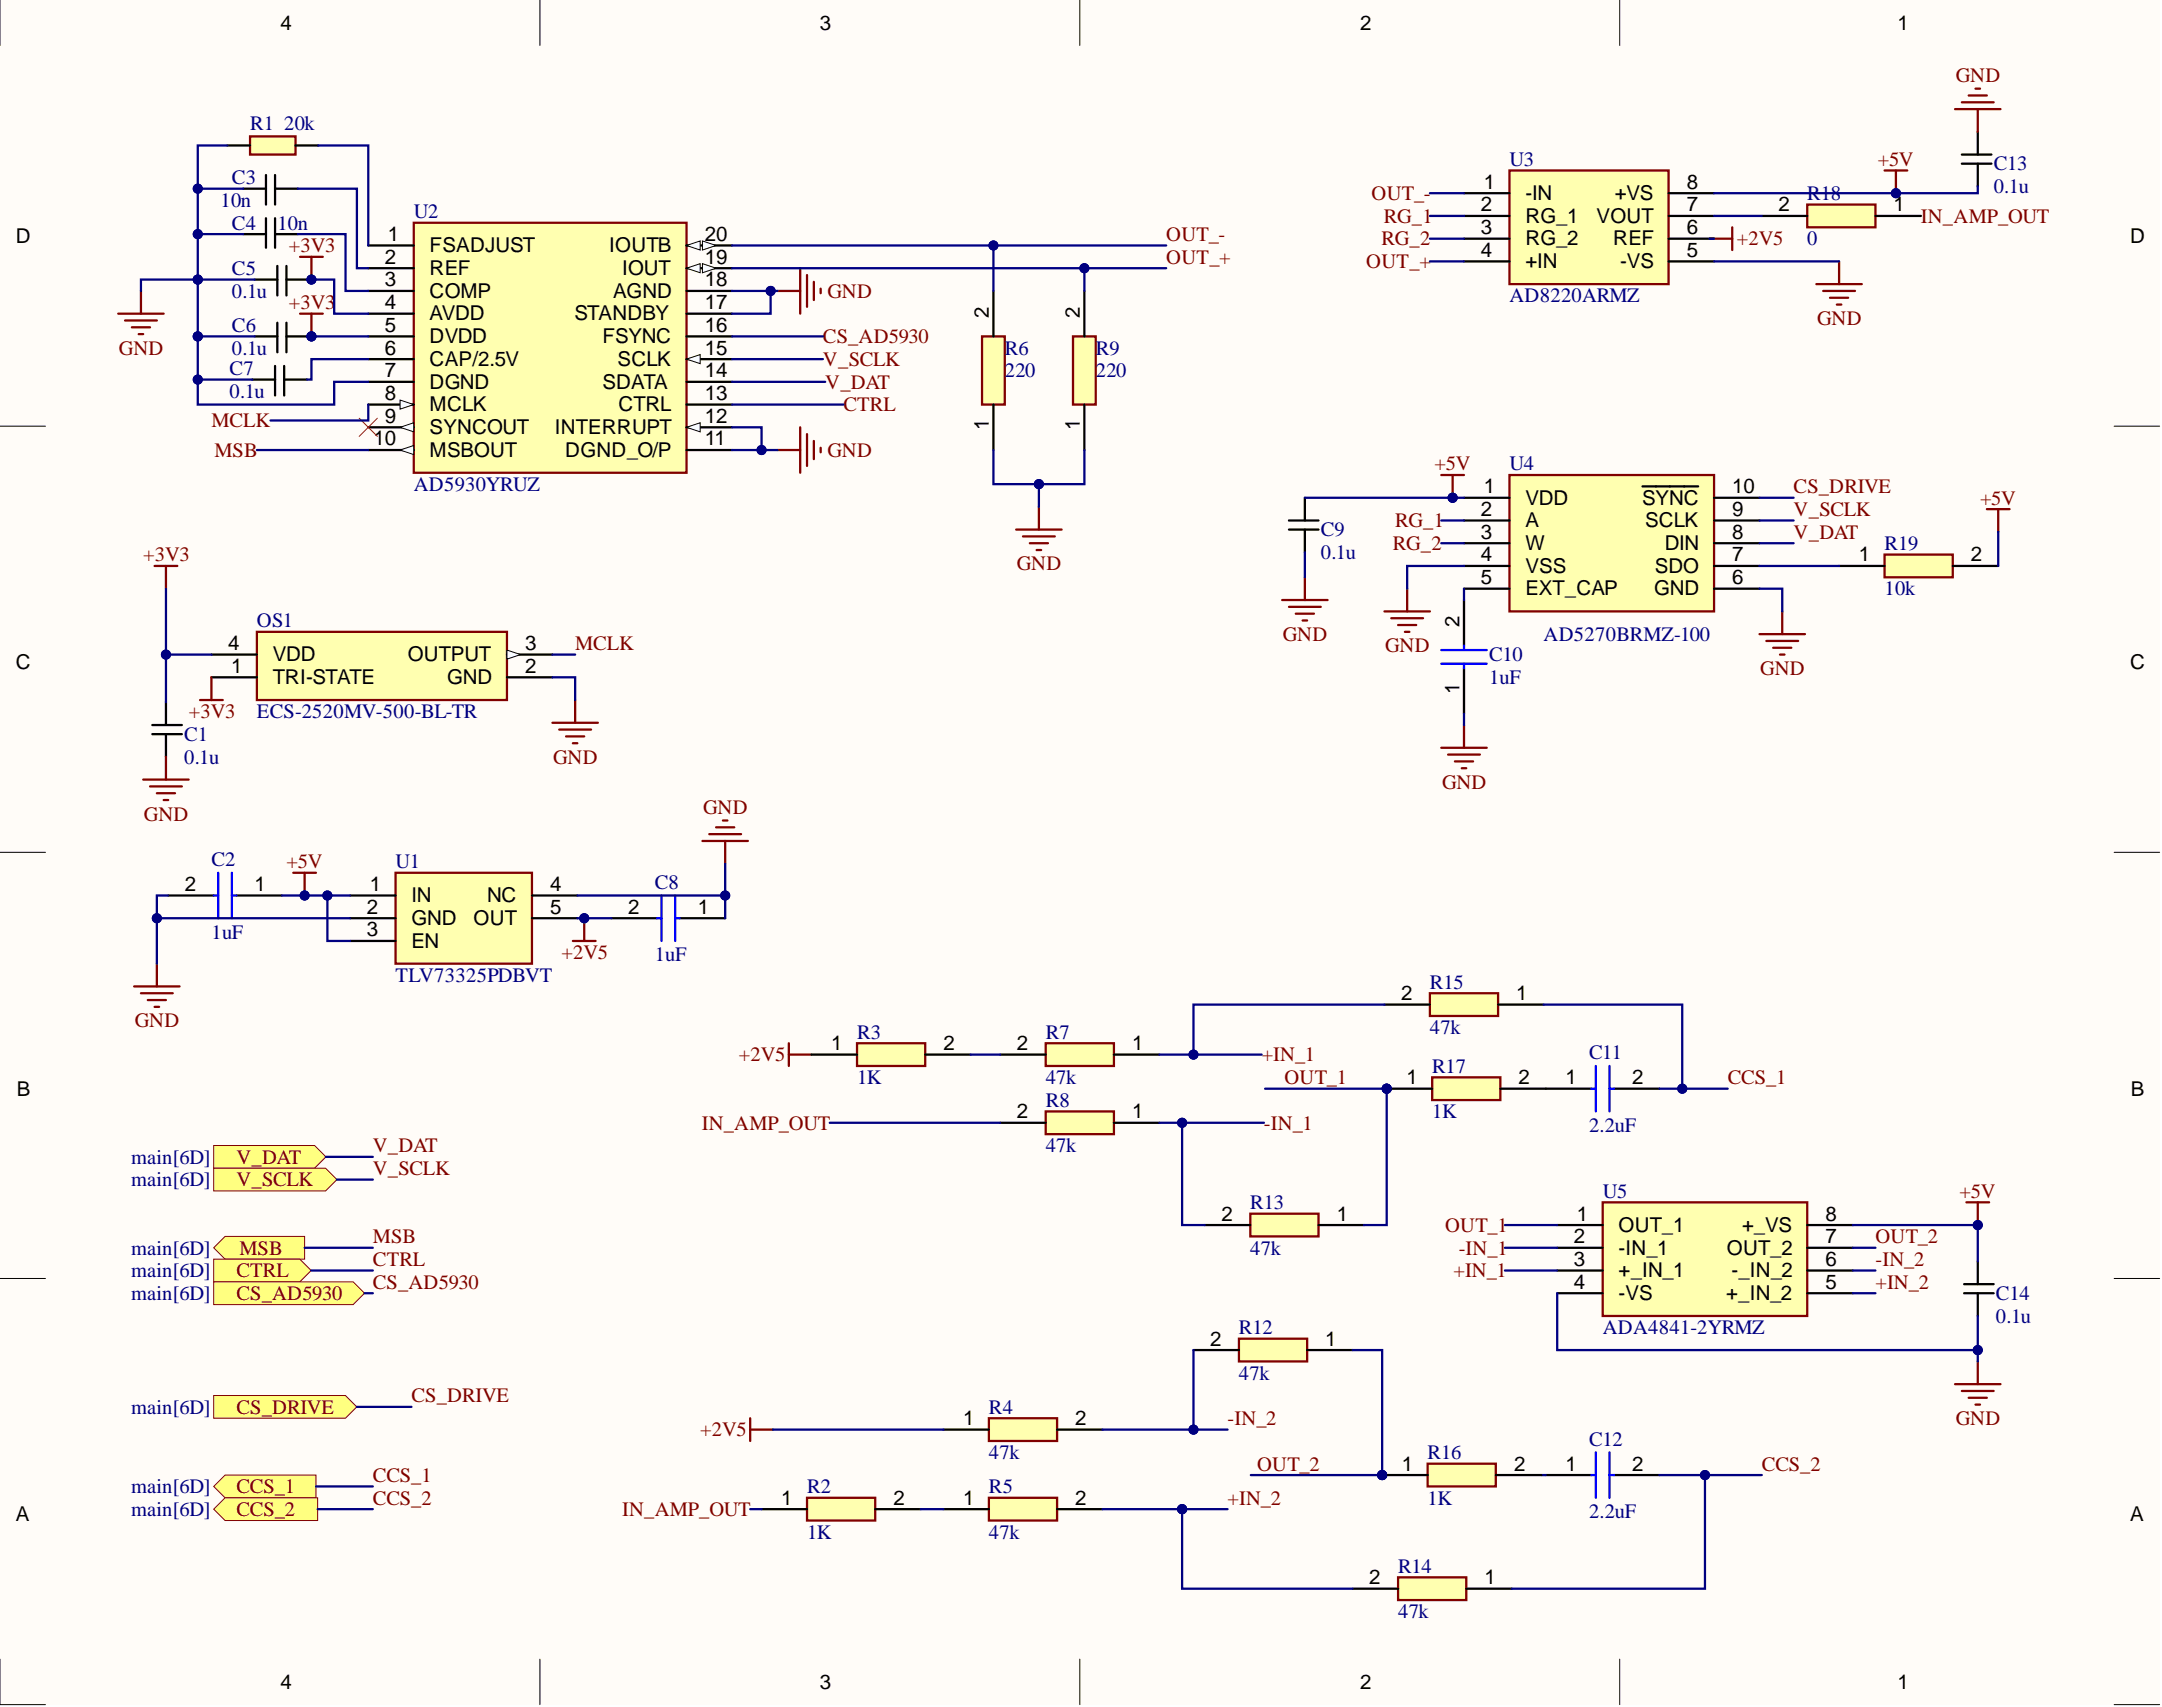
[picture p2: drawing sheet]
<svg xmlns="http://www.w3.org/2000/svg" width="241mm" height="190mm" viewBox="0 0 241 190" stroke-linecap="round" stroke-linejoin="round" font-family="sans-serif">
<defs><g id="words">
<g font-size="2.3">
<text x="31.3" y="3.3">4</text>
<text x="91.5" y="3.3">3</text>
<text x="151.8" y="3.3">2</text>
<text x="211.8" y="3.3">1</text>
<text x="165.3" y="23.6">2</text>
<text x="165.6" y="21.1">1</text>
<text x="170.2" y="22.3">-IN</text>
<text x="180.2" y="22.3">+VS</text>
<text x="188.3" y="21.1">8</text>
<text x="188.3" y="23.6">7</text>
<text x="198.5" y="23.6">2</text>
<text x="211.3" y="23.6">1</text>
<text x="1.8" y="27.1">D</text>
<text x="43" y="29.4">2</text>
<text x="43.3" y="26.9">1</text>
<text x="48" y="28.2">FSADJUST</text>
<text x="68" y="28.2">IOUTB</text>
<text x="78.7" y="26.9">20</text>
<text x="78.7" y="29.4">19</text>
<text x="165.3" y="26.1">3</text>
<text x="165.3" y="28.7">4</text>
<text x="170.2" y="24.9">RG_1</text>
<text x="170.2" y="27.4">RG_2</text>
<text x="170.2" y="29.9">+IN</text>
<text x="178.2" y="24.9">VOUT</text>
<text x="180.1" y="27.4">REF</text>
<text x="180.8" y="29.9">-VS</text>
<text x="188.3" y="26.1">6</text>
<text x="188.3" y="28.7">5</text>
<text x="237.7" y="27.1">D</text>
<text x="43" y="32">3</text>
<text x="43" y="34.5">4</text>
<text x="48" y="30.7">REF</text>
<text x="48" y="33.2">COMP</text>
<text x="48" y="35.8">AVDD</text>
<text x="64.1" y="35.8">STANDBY</text>
<text x="68.4" y="33.2">AGND</text>
<text x="69.4" y="30.7">IOUT</text>
<text x="78.7" y="32">18</text>
<text x="78.7" y="34.5">17</text>
<text x="110.4" y="35.5" transform="rotate(-90 110.4 35.5)">2</text>
<text x="120.5" y="35.5" transform="rotate(-90 120.5 35.5)">2</text>
<text x="43" y="37">5</text>
<text x="43" y="39.6">6</text>
<text x="48" y="38.3">DVDD</text>
<text x="48" y="40.8">CAP/2.5V</text>
<text x="67.2" y="38.3">FSYNC</text>
<text x="68.9" y="40.8">SCLK</text>
<text x="78.7" y="37">16</text>
<text x="78.7" y="39.6">15</text>
<text x="43" y="42.1">7</text>
<text x="43" y="44.6">8</text>
<text x="43" y="47.2">9</text>
<text x="48" y="43.4">DGND</text>
<text x="48" y="45.9">MCLK</text>
<text x="67.2" y="43.4">SDATA</text>
<text x="69" y="45.9">CTRL</text>
<text x="78.7" y="42.1">14</text>
<text x="78.7" y="44.6">13</text>
<text x="78.7" y="47.2">12</text>
<text x="41.7" y="49.7">10</text>
<text x="48" y="48.4">SYNCOUT</text>
<text x="48" y="51">MSBOUT</text>
<text x="61.9" y="48.4">INTERRUPT</text>
<text x="63.1" y="51">DGND_O/P</text>
<text x="78.7" y="49.7">11</text>
<text x="110.4" y="48" transform="rotate(-90 110.4 48)">1</text>
<text x="120.5" y="48" transform="rotate(-90 120.5 48)">1</text>
<text x="165.3" y="57.6">2</text>
<text x="165.6" y="55">1</text>
<text x="170.2" y="56.3">VDD</text>
<text x="170.2" y="58.8">A</text>
<text x="183.3" y="56.3">SYNC</text>
<text x="183.6" y="58.8">SCLK</text>
<text x="193.3" y="55">10</text>
<text x="193.3" y="57.6">9</text>
<text x="165.3" y="60.1">3</text>
<text x="165.3" y="62.7">4</text>
<text x="165.3" y="65.2">5</text>
<text x="170.2" y="61.4">W</text>
<text x="170.2" y="63.9">VSS</text>
<text x="184.7" y="63.9">SDO</text>
<text x="185.8" y="61.4">DIN</text>
<text x="193.3" y="60.1">8</text>
<text x="193.3" y="62.7">7</text>
<text x="193.3" y="65.2">6</text>
<text x="207.5" y="62.7">1</text>
<text x="220" y="62.7">2</text>
<text x="162.9" y="70" transform="rotate(-90 162.9 70)">2</text>
<text x="170.2" y="66.5">EXT_CAP</text>
<text x="184.6" y="66.5">GND</text>
<text x="1.8" y="74.7">C</text>
<text x="25.5" y="72.5">4</text>
<text x="25.8" y="75.1">1</text>
<text x="30.4" y="76.3">TRI-STATE</text>
<text x="30.4" y="73.8">VDD</text>
<text x="45.5" y="73.8">OUTPUT</text>
<text x="49.9" y="76.3">GND</text>
<text x="58.6" y="75.1">2</text>
<text x="58.6" y="72.5">3</text>
<text x="162.9" y="77.4" transform="rotate(-90 162.9 77.4)">1</text>
<text x="237.7" y="74.7">C</text>
<text x="20.6" y="99.4">2</text>
<text x="28.4" y="99.4">1</text>
<text x="40.9" y="102">2</text>
<text x="41.3" y="99.4">1</text>
<text x="45.9" y="100.7">IN</text>
<text x="54.4" y="100.7">NC</text>
<text x="61.4" y="99.4">4</text>
<text x="61.4" y="102">5</text>
<text x="70.1" y="102">2</text>
<text x="77.9" y="102">1</text>
<text x="40.9" y="104.5">3</text>
<text x="45.9" y="103.2">GND</text>
<text x="45.9" y="105.8">EN</text>
<text x="52.9" y="103.2">OUT</text>
<text x="156.4" y="111.6">2</text>
<text x="169.2" y="111.6">1</text>
<text x="92.8" y="117.2">1</text>
<text x="105.3" y="117.2">2</text>
<text x="113.5" y="117.2">2</text>
<text x="126.4" y="117.2">1</text>
<text x="1.9" y="122.3">B</text>
<text x="113.5" y="124.8">2</text>
<text x="126.4" y="124.8">1</text>
<text x="157" y="121">1</text>
<text x="169.5" y="121">2</text>
<text x="174.7" y="121">1</text>
<text x="182.2" y="121">2</text>
<text x="237.8" y="122.3">B</text>
<text x="136.3" y="136.2">2</text>
<text x="149.2" y="136.2">1</text>
<text x="176" y="136.2">1</text>
<text x="180.6" y="137.5">OUT_1</text>
<text x="194.4" y="137.5">+_VS</text>
<text x="203.7" y="136.2">8</text>
<text x="175.7" y="138.7">2</text>
<text x="175.7" y="141.3">3</text>
<text x="175.7" y="143.8">4</text>
<text x="180.6" y="140">-IN_1</text>
<text x="180.6" y="142.5">+_IN_1</text>
<text x="192.7" y="140">OUT_2</text>
<text x="193.3" y="142.5">-_IN_2</text>
<text x="203.7" y="138.7">7</text>
<text x="203.7" y="141.3">6</text>
<text x="203.7" y="143.8">5</text>
<text x="180.6" y="145.1">-VS</text>
<text x="192.7" y="145.1">+_IN_2</text>
<text x="135.1" y="150.2">2</text>
<text x="147.9" y="150.2">1</text>
<text x="107.5" y="159">1</text>
<text x="120" y="159">2</text>
<text x="87.2" y="167.9">1</text>
<text x="99.7" y="167.9">2</text>
<text x="107.5" y="167.9">1</text>
<text x="120" y="167.9">2</text>
<text x="156.5" y="164.1">1</text>
<text x="169" y="164.1">2</text>
<text x="174.7" y="164.1">1</text>
<text x="182.2" y="164.1">2</text>
<text x="1.8" y="169.8">A</text>
<text x="237.7" y="169.8">A</text>
<text x="152.8" y="176.8">2</text>
<text x="165.7" y="176.8">1</text>
<text x="31.3" y="188.5">4</text>
<text x="91.5" y="188.5">3</text>
<text x="151.8" y="188.5">2</text>
<text x="211.8" y="188.5">1</text>
</g>
<g font-size="2.3" fill="#800000">
<text x="218.3" y="9.1">GND</text>
<text x="153.1" y="22.3">OUT_-</text>
<text x="209.6" y="18.5">+5V</text>
<text x="32.2" y="28.2">+3V3</text>
<text x="130.2" y="26.9">OUT_-</text>
<text x="130.2" y="29.4">OUT_+</text>
<text x="152.5" y="29.9">OUT_+</text>
<text x="154.2" y="27.4">RG_2</text>
<text x="154.4" y="24.9">RG_1</text>
<text x="193.8" y="27.4">+2V5</text>
<text x="214.4" y="24.9">IN_AMP_OUT</text>
<text x="32.2" y="34.5">+3V3</text>
<text x="92.4" y="33.2">GND</text>
<text x="13.3" y="39.6">GND</text>
<text x="91.8" y="38.3">CS_AD5930</text>
<text x="91.8" y="40.8">V_SCLK</text>
<text x="202.8" y="36.3">GND</text>
<text x="23.6" y="47.7">MCLK</text>
<text x="92.1" y="43.4">V_DAT</text>
<text x="94.1" y="45.9">CTRL</text>
<text x="23.9" y="51">MSB</text>
<text x="92.4" y="51">GND</text>
<text x="160.1" y="52.5">+5V</text>
<text x="155.7" y="58.8">RG_1</text>
<text x="200.2" y="57.6">V_SCLK</text>
<text x="200.2" y="55">CS_DRIVE</text>
<text x="221" y="56.3">+5V</text>
<text x="16" y="62.7">+3V3</text>
<text x="113.5" y="63.7">GND</text>
<text x="155.4" y="61.4">RG_2</text>
<text x="200.2" y="60.1">V_DAT</text>
<text x="143.2" y="71.5">GND</text>
<text x="64.2" y="72.5">MCLK</text>
<text x="154.6" y="72.8">GND</text>
<text x="196.5" y="75.3">GND</text>
<text x="21.1" y="80.2">+3V3</text>
<text x="61.7" y="85.2">GND</text>
<text x="160.9" y="88">GND</text>
<text x="16.1" y="91.6">GND</text>
<text x="78.5" y="90.8">GND</text>
<text x="32" y="96.9">+5V</text>
<text x="62.7" y="107">+2V5</text>
<text x="15.1" y="114.6">GND</text>
<text x="82.5" y="118.5">+2V5</text>
<text x="140.8" y="118.5">+IN_1</text>
<text x="143.4" y="121">OUT_1</text>
<text x="192.8" y="121">CCS_1</text>
<text x="26.4" y="129.9">V_DAT</text>
<text x="41.6" y="128.6">V_DAT</text>
<text x="41.6" y="131.1">V_SCLK</text>
<text x="78.3" y="126.1">IN_AMP_OUT</text>
<text x="141.1" y="126.1">-IN_1</text>
<text x="26.4" y="132.4">V_SCLK</text>
<text x="161.3" y="137.5">OUT_1</text>
<text x="218.7" y="133.7">+5V</text>
<text x="26.4" y="142.5">CTRL</text>
<text x="26.7" y="140">MSB</text>
<text x="41.6" y="138.7">MSB</text>
<text x="41.6" y="141.3">CTRL</text>
<text x="41.6" y="143.8">CS_AD5930</text>
<text x="162.2" y="142.5">+IN_1</text>
<text x="162.8" y="140">-IN_1</text>
<text x="209.3" y="138.7">OUT_2</text>
<text x="209.3" y="141.3">-IN_2</text>
<text x="209.3" y="143.8">+IN_2</text>
<text x="26.4" y="145.1">CS_AD5930</text>
<text x="26.4" y="157.8">CS_DRIVE</text>
<text x="45.9" y="156.5">CS_DRIVE</text>
<text x="78.1" y="160.3">+2V5</text>
<text x="137" y="159">-IN_2</text>
<text x="218.3" y="159">GND</text>
<text x="26.4" y="166.6">CCS_1</text>
<text x="41.6" y="165.4">CCS_1</text>
<text x="41.6" y="167.9">CCS_2</text>
<text x="137" y="167.9">+IN_2</text>
<text x="140.3" y="164.1">OUT_2</text>
<text x="196.6" y="164.1">CCS_2</text>
<text x="26.4" y="169.2">CCS_2</text>
<text x="69.4" y="169.2">IN_AMP_OUT</text>
</g>
<g font-size="2.3" fill="#000080">
<text x="27.9" y="14.5">R1</text>
<text x="31.7" y="14.5">20k</text>
<text x="24.6" y="23.1">10n</text>
<text x="25.9" y="20.5">C3</text>
<text x="168.5" y="18.5">U3</text>
<text x="201.7" y="22.3">R18</text>
<text x="222.5" y="19">C13</text>
<text x="222.5" y="21.6">0.1u</text>
<text x="25.9" y="25.6">C4</text>
<text x="31" y="25.6">10n</text>
<text x="46.2" y="24.4">U2</text>
<text x="201.7" y="27.4">0</text>
<text x="25.9" y="30.7">C5</text>
<text x="25.9" y="33.2">0.1u</text>
<text x="168.5" y="33.7">AD8220ARMZ</text>
<text x="25.6" y="41.9">C7</text>
<text x="25.9" y="37">C6</text>
<text x="25.9" y="39.6">0.1u</text>
<text x="112.1" y="39.6">R6</text>
<text x="122.3" y="39.6">R9</text>
<text x="25.6" y="44.4">0.1u</text>
<text x="112.1" y="42.1">220</text>
<text x="122.3" y="42.1">220</text>
<text x="168.5" y="52.5">U4</text>
<text x="46.2" y="54.8">AD5930YRUZ</text>
<text x="147.4" y="59.9">C9</text>
<text x="147.4" y="62.4">0.1u</text>
<text x="210.3" y="61.4">R19</text>
<text x="28.7" y="70">OS1</text>
<text x="172.3" y="71.5">AD5270BRMZ-100</text>
<text x="210.3" y="66.5">10k</text>
<text x="166.2" y="73.8">C10</text>
<text x="166.2" y="76.3">1uF</text>
<text x="20.6" y="82.7">C1</text>
<text x="28.7" y="80.2">ECS-2520MV-500-BL-TR</text>
<text x="20.6" y="85.2">0.1u</text>
<text x="23.6" y="96.6">C2</text>
<text x="44.1" y="96.9">U1</text>
<text x="73.1" y="99.2">C8</text>
<text x="23.6" y="104.8">1uF</text>
<text x="73.1" y="107.3">1uF</text>
<text x="44.1" y="109.6">TLV73325PDBVT</text>
<text x="159.6" y="110.3">R15</text>
<text x="95.7" y="115.9">R3</text>
<text x="116.7" y="115.9">R7</text>
<text x="159.6" y="115.4">47k</text>
<text x="159.8" y="119.7">R17</text>
<text x="177.4" y="118.2">C11</text>
<text x="95.7" y="121">1K</text>
<text x="116.7" y="121">47k</text>
<text x="116.7" y="123.5">R8</text>
<text x="159.8" y="124.8">1K</text>
<text x="14.6" y="129.9">main[6D]</text>
<text x="116.7" y="128.6">47k</text>
<text x="177.4" y="126.3">2.2uF</text>
<text x="14.6" y="132.4">main[6D]</text>
<text x="139.5" y="134.9">R13</text>
<text x="178.9" y="133.7">U5</text>
<text x="14.6" y="140">main[6D]</text>
<text x="14.6" y="142.5">main[6D]</text>
<text x="139.5" y="140">47k</text>
<text x="14.6" y="145.1">main[6D]</text>
<text x="138.3" y="148.9">R12</text>
<text x="178.9" y="148.9">ADA4841-2YRMZ</text>
<text x="222.8" y="145.1">C14</text>
<text x="222.8" y="147.6">0.1u</text>
<text x="138.3" y="154">47k</text>
<text x="14.6" y="157.8">main[6D]</text>
<text x="110.4" y="157.8">R4</text>
<text x="177.4" y="161.3">C12</text>
<text x="14.6" y="166.6">main[6D]</text>
<text x="90.1" y="166.6">R2</text>
<text x="110.4" y="162.8">47k</text>
<text x="110.4" y="166.6">R5</text>
<text x="159.3" y="162.8">R16</text>
<text x="159.3" y="167.9">1K</text>
<text x="14.6" y="169.2">main[6D]</text>
<text x="90.1" y="171.7">1K</text>
<text x="110.4" y="171.7">47k</text>
<text x="177.4" y="169.4">2.2uF</text>
<text x="156" y="175.5">R14</text>
<text x="156" y="180.6">47k</text>
</g>
</g></defs>
<g fill="#fffcf8">
<path d="M0 0h241v190.2h-241z" fill-rule="evenodd"/>
<path d="M5.1 5.1h230.9v180.1h-230.9z" fill-rule="evenodd"/>
</g>
<g fill="none" stroke="#000" stroke-width=".11">
<path d="M0 0v5.1M60.3 0v5.1M120.5 0v5.1M180.8 0v5.1M0 47.6h5.1M236 47.6h5M0 95.1h5.1M236 95.1h5M0 142.7h5.1M236 142.7h5M0 185.2v5h5.1M60.3 185.2v5"/>
<path d="M120.5 185.2v5M180.8 185.2v5M236 190.2h5"/>
</g>
<path d="M28.7 70.5h27.9v7.6h-27.9z" fill-rule="evenodd" fill="#ffffb0"/>
<path d="M28.7 70.5h27.9v7.6h-27.9z" fill="none" stroke="#800000" stroke-width=".25"/>
<path d="M23.6 75.6h5.1M56.6 75.6h5.1M56.6 73.1h5.1" fill="none" stroke="#000" stroke-width=".25"/>
<path d="M56.6 72.5l1.5 .6-1.5 .5z" fill="#f8fcff"/>
<path d="M56.6 72.5l1.5 .6-1.5 .5z" fill="none" stroke="#000" stroke-width=".11"/>
<path d="M23.6 73.1h5.1" fill="none" stroke="#000" stroke-width=".25"/>
<path d="M46.2 24.9h30.4v27.9h-30.4z" fill-rule="evenodd" fill="#ffffb0"/>
<path d="M46.2 24.9h30.4v27.9h-30.4z" fill="none" stroke="#800000" stroke-width=".25"/>
<path d="M41.1 27.4h5.1M41.1 29.9h5.1M41.1 32.5h5.1M41.1 35h5.1M41.1 37.5h5.1M41.1 40.1h5.1M41.1 42.6h5.1M41.1 45.2h5.1" fill="none" stroke="#000" stroke-width=".25"/>
<path d="M44.7 44.6l1.5 .6-1.5 .5z" fill="#f8fcff"/>
<path d="M44.7 44.6l1.5 .6-1.5 .5z" fill="none" stroke="#000" stroke-width=".11"/>
<path d="M41.1 47.7h5.1" fill="none" stroke="#000" stroke-width=".25"/>
<path d="M44.7 47.7l1.5-.5v1z" fill="#f8fcff"/>
<path d="M44.7 47.7l1.5-.5v1z" fill="none" stroke="#000" stroke-width=".11"/>
<path d="M41.1 50.2h5.1" fill="none" stroke="#000" stroke-width=".25"/>
<path d="M44.7 50.2l1.5-.5v1z" fill="#f8fcff"/>
<path d="M44.7 50.2l1.5-.5v1z" fill="none" stroke="#000" stroke-width=".11"/>
<path d="M76.6 27.4h5.1" fill="none" stroke="#000" stroke-width=".25"/>
<path d="M76.6 27.4l1.5-.5v1z" fill="#f8fcff"/>
<path d="M76.6 27.4l1.5-.5v1z" fill="none" stroke="#000" stroke-width=".11"/>
<path d="M78.4 26.9l1.5 .5-1.5 .5z" fill="#f8fcff"/>
<path d="M78.4 26.9l1.5 .5-1.5 .5z" fill="none" stroke="#000" stroke-width=".11"/>
<path d="M76.6 29.9h5.1" fill="none" stroke="#000" stroke-width=".25"/>
<path d="M76.6 29.9l1.5-.5v1z" fill="#f8fcff"/>
<path d="M76.6 29.9l1.5-.5v1z" fill="none" stroke="#000" stroke-width=".11"/>
<path d="M78.4 29.4l1.5 .5-1.5 .5z" fill="#f8fcff"/>
<path d="M78.4 29.4l1.5 .5-1.5 .5z" fill="none" stroke="#000" stroke-width=".11"/>
<path d="M76.6 32.5h5.1M76.6 35h5.1M76.6 37.5h5.1M76.6 40.1h5.1" fill="none" stroke="#000" stroke-width=".25"/>
<path d="M76.6 40.1l1.5-.5v1z" fill="#f8fcff"/>
<path d="M76.6 40.1l1.5-.5v1z" fill="none" stroke="#000" stroke-width=".11"/>
<path d="M76.6 42.6h5.1M76.6 45.2h5.1M76.6 47.7h5.1" fill="none" stroke="#000" stroke-width=".25"/>
<path d="M76.6 47.7l1.5-.5v1z" fill="#f8fcff"/>
<path d="M76.6 47.7l1.5-.5v1z" fill="none" stroke="#000" stroke-width=".11"/>
<path d="M76.6 50.2h5.1" fill="none" stroke="#000" stroke-width=".25"/>
<path d="M168.5 19h17.7v12.7h-17.7z" fill-rule="evenodd" fill="#ffffb0"/>
<path d="M168.5 19h17.7v12.7h-17.7z" fill="none" stroke="#800000" stroke-width=".25"/>
<path d="M163.4 21.6h5.1M163.4 24.1h5.1M163.4 26.6h5.1M163.4 29.2h5.1M186.2 21.6h5.1M186.2 24.1h5.1M186.2 26.6h5.1M186.2 29.2h5.1" fill="none" stroke="#000" stroke-width=".25"/>
<path d="M168.5 53h22.8v15.2h-22.8z" fill-rule="evenodd" fill="#ffffb0"/>
<path d="M168.5 53h22.8v15.2h-22.8z" fill="none" stroke="#800000" stroke-width=".25"/>
<path d="M163.4 55.6h5.1M163.4 58.1h5.1M183.3 54.3h6.2M191.3 55.6h5.1M191.3 58.1h5.1M163.4 60.6h5.1M163.4 63.2h5.1M163.4 65.7h5.1M191.3 60.6h5.1M191.3 63.2h5.1M191.3 65.7h5.1" fill="none" stroke="#000" stroke-width=".25"/>
<path d="M44.1 97.4h15.3v10.1h-15.3z" fill-rule="evenodd" fill="#ffffb0"/>
<path d="M33.5 35h2.5M34.8 35v2.5M44.1 97.4h15.3v10.1h-15.3z" fill="none" stroke="#800000" stroke-width=".25"/>
<path d="M39.1 99.9h5M59.4 99.9h5M39.1 102.5h5M39.1 105h5M59.4 102.5h5" fill="none" stroke="#000" stroke-width=".25"/>
<circle cx="34.8" cy="37.5" r=".51" fill="#000080"/>
<circle cx="34.8" cy="37.5" r=".51" fill="none" stroke="#000080" stroke-width=".11"/>
<path d="M28.4 37.5h2.6M28.4 31.2h2.6M31 29.7v3.3M31 36v3.3M32 37.5h2.5M32 29.7v3.3M32 36v3.3M32 31.2h2.5M28.2 42.4h2.5M30.7 40.8v3.3M31.7 42.4h2.6M31.7 40.8v3.3" fill="none" stroke="#000" stroke-width=".25"/>
<path d="M33.5 28.7h2.5M34.8 28.7v2.5M86.8 50.2h2.5M89.3 47.7v5.1M90.1 48.4v3.6M90.8 49.2v2M91.6 50v.5" fill="none" stroke="#800000" stroke-width=".25"/>
<circle cx="34.8" cy="31.2" r=".51" fill="#000080"/>
<circle cx="34.8" cy="31.2" r=".51" fill="none" stroke="#000080" stroke-width=".11"/>
<path d="M29.7 19.5v3.3M30.7 19.5v3.3M27.1 21.1h2.6M30.7 21.1h2.5" fill="none" stroke="#000" stroke-width=".25"/>
<path d="M27.9 15.2h5.1v2.1h-5.1z" fill-rule="evenodd" fill="#ffffb0"/>
<g fill="none" stroke="#800000" stroke-width=".25">
<path d="M27.9 15.2h5.1v2.1h-5.1zM218.2 12.2h5.1M219 11.4h3.5M219.7 10.7h2.1M220.5 9.9h.5M220.7 12.2v2.5M86.8 32.5h2.5M89.3 29.9v5.1M90.1 30.7v3.5M90.8 31.5v2M91.6 32.2v.5M190.8 26.6h2.5"/>
<path d="M193.3 25.4v2.5M202.7 31.7h5.1M203.5 32.5h3.5M204.2 33.2h2.1M205 34h.5M205.3 29.2v2.5M17.3 63.2h2.5M18.5 63.2v2.5M64.2 78.1v2.6M61.7 80.7h5M62.4 81.4h3.6M63.2 82.2h2"/>
<path d="M63.9 82.9h.5M78.4 93.9h5.1M79.2 93.1h3.5M79.9 92.3h2.1M80.7 91.6h.5M80.9 93.9v2.5M15 110.1h5M15.7 110.8h3.6M16.5 111.6h2M17.3 112.4h.5M17.5 107.5v2.6M88 116.4v2.6"/>
<path d="M88 117.7h2.6M83.7 158.3v2.5M83.7 159.5h2.6"/>
</g>
<path d="M25.4 16.2h2.5M33 16.2h2.5M219 18.3h3.3M219 17.3h3.3M220.7 14.7v2.6M220.7 18.3v2.5M27.1 26.1h2.6M29.7 24.4v3.2M30.7 26.1h2.5M30.7 24.4v3.2" fill="none" stroke="#000" stroke-width=".25"/>
<path d="M40.1 46.7l2 2M42.1 46.7l-2 2" fill="none" stroke="#f00" stroke-width=".11"/>
<path d="M178.9 134.2h22.8v12.7h-22.8z" fill-rule="evenodd" fill="#ffffb0"/>
<g fill="none" stroke="#800000" stroke-width=".25">
<path d="M160.9 53h2.5M162.1 53v2.6M143.1 67h5.1M143.9 67.7h3.5M144.6 68.5h2.1M145.4 69.2h.5M145.6 64.4v2.6M178.9 134.2h22.8v12.7h-22.8zM218.2 154.5h5.1M219 155.2h3.5M219.7 156h2.1M220.5 156.8h.5"/>
<path d="M220.7 151.9v2.6"/>
</g>
<g fill="none" stroke="#000" stroke-width=".25">
<path d="M143.9 59.1h3.3M143.9 58.1h3.3M145.6 55.6v2.5M145.6 59.1v2.5M173.8 136.7h5.1M173.8 139.3h5.1M201.7 136.7h5.1M201.7 139.3h5.1M173.8 141.8h5.1M173.8 144.3h5.1M201.7 141.8h5.1M201.7 144.3h5.1"/>
<path d="M219.2 144.3h3.3M219.2 143.3h3.3M220.7 140.8v2.5M220.7 144.3v2.6"/>
</g>
<circle cx="162.1" cy="55.6" r=".51" fill="#000080"/>
<circle cx="162.1" cy="55.6" r=".51" fill="none" stroke="#000080" stroke-width=".11"/>
<g fill="none" stroke="#800000" stroke-width=".25">
<path d="M13.2 35h5.1M14 35.8h3.5M14.7 36.5h2M15.5 37.3h.5M15.7 32.5v2.5M221.8 56.8h2.5M223 56.8v2.6M154.5 68.2h5.1M155.3 69h3.5M156 69.8h2.1M156.8 70.5h.5M157.1 65.7v2.5"/>
<path d="M196.4 70.8h5.1M197.1 71.5h3.6M197.9 72.3h2M198.7 73.1h.5M198.9 68.2v2.6M160.9 83.5h5M161.6 84.2h3.6M162.4 85h2M163.1 85.7h.5M163.4 80.9v2.6"/>
</g>
<path d="M109.6 37.5h2.5v7.7h-2.5z" fill-rule="evenodd" fill="#ffffb0"/>
<path d="M109.6 37.5h2.5v7.7h-2.5z" fill="none" stroke="#800000" stroke-width=".25"/>
<path d="M110.9 32.5v5M110.9 45.2v5" fill="none" stroke="#000" stroke-width=".25"/>
<path d="M119.8 37.5h2.5v7.7h-2.5z" fill-rule="evenodd" fill="#ffffb0"/>
<path d="M119.8 37.5h2.5v7.7h-2.5z" fill="none" stroke="#800000" stroke-width=".25"/>
<path d="M121 32.5v5M121 45.2v5" fill="none" stroke="#000" stroke-width=".25"/>
<path d="M110.4 158.3h7.6v2.5h-7.6z" fill-rule="evenodd" fill="#ffffb0"/>
<path d="M110.4 158.3h7.6v2.5h-7.6z" fill="none" stroke="#800000" stroke-width=".25"/>
<path d="M105.3 159.5h5.1M118 159.5h5.1" fill="none" stroke="#000" stroke-width=".25"/>
<path d="M110.4 167.2h7.6v2.5h-7.6z" fill-rule="evenodd" fill="#ffffb0"/>
<path d="M110.4 167.2h7.6v2.5h-7.6z" fill="none" stroke="#800000" stroke-width=".25"/>
<path d="M105.3 168.4h5.1M118 168.4h5.1" fill="none" stroke="#000" stroke-width=".25"/>
<path d="M210.3 61.9h7.6v2.5h-7.6z" fill-rule="evenodd" fill="#ffffb0"/>
<path d="M210.3 61.9h7.6v2.5h-7.6z" fill="none" stroke="#800000" stroke-width=".25"/>
<path d="M205.3 63.2h5M217.9 63.2h5.1" fill="none" stroke="#000" stroke-width=".25"/>
<path d="M116.7 116.4h7.6v2.6h-7.6z" fill-rule="evenodd" fill="#ffffb0"/>
<path d="M116.7 116.4h7.6v2.6h-7.6z" fill="none" stroke="#800000" stroke-width=".25"/>
<path d="M111.6 117.7h5.1M124.3 117.7h5.1" fill="none" stroke="#000" stroke-width=".25"/>
<path d="M116.7 124h7.6v2.6h-7.6z" fill-rule="evenodd" fill="#ffffb0"/>
<path d="M116.7 124h7.6v2.6h-7.6z" fill="none" stroke="#800000" stroke-width=".25"/>
<path d="M111.6 125.3h5.1M124.3 125.3h5.1" fill="none" stroke="#000" stroke-width=".25"/>
<path d="M159.6 110.8h7.6v2.6h-7.6z" fill-rule="evenodd" fill="#ffffb0"/>
<path d="M159.6 110.8h7.6v2.6h-7.6z" fill="none" stroke="#800000" stroke-width=".25"/>
<path d="M154.5 112.1h5.1M167.2 112.1h5.1" fill="none" stroke="#000" stroke-width=".25"/>
<path d="M139.5 135.4h7.7v2.6h-7.7z" fill-rule="evenodd" fill="#ffffb0"/>
<path d="M139.5 135.4h7.7v2.6h-7.7z" fill="none" stroke="#800000" stroke-width=".25"/>
<path d="M134.5 136.7h5M147.2 136.7h5" fill="none" stroke="#000" stroke-width=".25"/>
<path d="M138.3 149.4h7.6v2.5h-7.6z" fill-rule="evenodd" fill="#ffffb0"/>
<path d="M138.3 149.4h7.6v2.5h-7.6z" fill="none" stroke="#800000" stroke-width=".25"/>
<path d="M133.2 150.7h5.1M145.9 150.7h5.1" fill="none" stroke="#000" stroke-width=".25"/>
<path d="M156 176h7.6v2.6h-7.6z" fill-rule="evenodd" fill="#ffffb0"/>
<path d="M210.3 19h2.6M211.6 19v2.6M113.4 59.1h5.1M114.2 59.9h3.5M116 56.6v2.5M114.9 60.6h2.1M115.7 61.4h.5M156 176h7.6v2.6h-7.6z" fill="none" stroke="#800000" stroke-width=".25"/>
<path d="M151 177.3h5M163.6 177.3h5.1" fill="none" stroke="#000" stroke-width=".25"/>
<circle cx="211.6" cy="21.6" r=".51" fill="#000080"/>
<circle cx="211.6" cy="21.6" r=".51" fill="none" stroke="#000080" stroke-width=".11"/>
<path d="M32.7 97.4h2.6M34 97.4v2.5" fill="none" stroke="#800000" stroke-width=".25"/>
<circle cx="34" cy="99.9" r=".51" fill="#000080"/>
<circle cx="34" cy="99.9" r=".51" fill="none" stroke="#000080" stroke-width=".11"/>
<path d="M219.5 134.2h2.5M220.7 134.2v2.5" fill="none" stroke="#800000" stroke-width=".25"/>
<circle cx="220.7" cy="136.7" r=".51" fill="#000080"/>
<circle cx="220.7" cy="136.7" r=".51" fill="none" stroke="#000080" stroke-width=".11"/>
<path d="M63.9 105h2.6M65.2 102.5v2.5" fill="none" stroke="#800000" stroke-width=".25"/>
<circle cx="65.2" cy="102.5" r=".51" fill="#000080"/>
<circle cx="65.2" cy="102.5" r=".51" fill="none" stroke="#000080" stroke-width=".11"/>
<path d="M18.5 78.4v2.5M163.4 67v5M163.4 74.6v5M17 80.9h3.3M17 81.9h3.3M18.5 81.9v2.6M68.3 102.5h5M75.9 102.5h5M172.5 121.5h5.1M180.1 121.5h5.1M172.5 164.6h5.1M180.1 164.6h5.1" fill="none" stroke="#000" stroke-width=".25"/>
<path d="M22.3 78.1h2.6M23.6 75.6v2.5M16 87h5.1M16.7 87.8h3.6M17.5 88.5h2M18.3 89.3h.5M18.5 84.5v2.5" fill="none" stroke="#800000" stroke-width=".25"/>
<g fill="none" stroke="#00f" stroke-width=".25">
<path d="M160.9 74.1h5M160.9 72.5h5M163.4 72v.5M163.4 74.1v.5M73.8 99.9v5.1M75.4 99.9v5.1M73.3 102.5h.5M75.4 102.5h.5M178.1 119v5M179.6 119v5M177.6 121.5h.5M179.6 121.5h.5"/>
<path d="M177.6 164.6h.5M178.1 162.1v5.1M179.6 162.1v5.1M179.6 164.6h.5"/>
</g>
<path d="M23.8 139.3l1.3-1.3h8.9v2.5h-8.9z" fill-rule="evenodd" fill="#ffff80"/>
<path d="M23.8 139.3l1.3-1.3h8.9v2.5h-8.9z" fill="none" stroke="#800000" stroke-width=".11"/>
<path d="M23.8 140.5h9.7l1.2 1.3-1.2 1.3h-9.7z" fill-rule="evenodd" fill="#ffff80"/>
<path d="M23.8 140.5h9.7l1.2 1.3-1.2 1.3h-9.7z" fill="none" stroke="#800000" stroke-width=".11"/>
<path d="M23.8 127.8h11.3l1.3 1.3-1.3 1.3h-11.3z" fill-rule="evenodd" fill="#ffff80"/>
<path d="M23.8 127.8h11.3l1.3 1.3-1.3 1.3h-11.3z" fill="none" stroke="#800000" stroke-width=".11"/>
<path d="M23.8 130.4h12.5l1.3 1.2-1.3 1.3h-12.5z" fill-rule="evenodd" fill="#ffff80"/>
<path d="M23.8 130.4h12.5l1.3 1.2-1.3 1.3h-12.5z" fill="none" stroke="#800000" stroke-width=".11"/>
<path d="M23.8 143.1h15.6l1.3 1.2-1.3 1.3h-15.6z" fill-rule="evenodd" fill="#ffff80"/>
<path d="M23.8 143.1h15.6l1.3 1.2-1.3 1.3h-15.6z" fill="none" stroke="#800000" stroke-width=".11"/>
<path d="M23.8 165.9l1.3-1.3h10.2v2.6h-10.2z" fill-rule="evenodd" fill="#ffff80"/>
<path d="M23.8 165.9l1.3-1.3h10.2v2.6h-10.2z" fill="none" stroke="#800000" stroke-width=".11"/>
<path d="M23.8 168.4l1.3-1.2h10.4v2.5h-10.4z" fill-rule="evenodd" fill="#ffff80"/>
<path d="M23.8 168.4l1.3-1.2h10.4v2.5h-10.4z" fill="none" stroke="#800000" stroke-width=".11"/>
<path d="M23.8 155.7h14.8l1.2 1.3-1.2 1.3h-14.8z" fill-rule="evenodd" fill="#ffff80"/>
<path d="M23.8 155.7h14.8l1.2 1.3-1.2 1.3h-14.8z" fill="none" stroke="#800000" stroke-width=".11"/>
<path d="M18.8 99.9h5M26.4 99.9h5.1" fill="none" stroke="#000" stroke-width=".25"/>
<path d="M23.8 99.9h.6M24.4 97.4v5.1M25.9 97.4v5.1M25.9 99.9h.5" fill="none" stroke="#00f" stroke-width=".25"/>
<path d="M201.7 22.8h7.6v2.6h-7.6z" fill-rule="evenodd" fill="#ffffb0"/>
<path d="M201.7 22.8h7.6v2.6h-7.6z" fill="none" stroke="#800000" stroke-width=".25"/>
<path d="M196.6 24.1h5.1M209.3 24.1h5.1" fill="none" stroke="#000" stroke-width=".25"/>
<path d="M95.7 116.4h7.6v2.6h-7.6z" fill-rule="evenodd" fill="#ffffb0"/>
<path d="M95.7 116.4h7.6v2.6h-7.6z" fill="none" stroke="#800000" stroke-width=".25"/>
<path d="M90.6 117.7h5.1M103.3 117.7h5" fill="none" stroke="#000" stroke-width=".25"/>
<path d="M90.1 167.2h7.6v2.5h-7.6z" fill-rule="evenodd" fill="#ffffb0"/>
<path d="M90.1 167.2h7.6v2.5h-7.6z" fill="none" stroke="#800000" stroke-width=".25"/>
<path d="M85 168.4h5.1M97.7 168.4h5.1" fill="none" stroke="#000" stroke-width=".25"/>
<path d="M34.8 37.5h6.3" fill="none" stroke="#000080" stroke-width=".25"/>
<circle cx="34.8" cy="37.5" r=".51" fill="#000080"/>
<circle cx="34.8" cy="37.5" r=".51" fill="none" stroke="#000080" stroke-width=".11"/>
<path d="M34.5 37.5h.3" fill="none" stroke="#000080" stroke-width=".25"/>
<circle cx="34.8" cy="37.5" r=".51" fill="#000080"/>
<circle cx="34.8" cy="37.5" r=".51" fill="none" stroke="#000080" stroke-width=".11"/>
<path d="M22.1 37.5h6.3" fill="none" stroke="#000080" stroke-width=".25"/>
<circle cx="22.1" cy="37.5" r=".51" fill="#000080"/>
<circle cx="22.1" cy="37.5" r=".51" fill="none" stroke="#000080" stroke-width=".11"/>
<path d="M28.7 50.2h12.4M41.1 40.1h-6.3v2.3h-.5M81.7 50.2h5.1" fill="none" stroke="#000080" stroke-width=".25"/>
<circle cx="85" cy="50.2" r=".51" fill="#000080"/>
<circle cx="85" cy="50.2" r=".51" fill="none" stroke="#000080" stroke-width=".11"/>
<path d="M34.5 31.2h2.8v3.8h3.8" fill="none" stroke="#000080" stroke-width=".25"/>
<circle cx="34.8" cy="31.2" r=".51" fill="#000080"/>
<circle cx="34.8" cy="31.2" r=".51" fill="none" stroke="#000080" stroke-width=".11"/>
<path d="M28.4 31.2h-6.3v6.3" fill="none" stroke="#000080" stroke-width=".25"/>
<circle cx="22.1" cy="31.2" r=".51" fill="#000080"/>
<circle cx="22.1" cy="31.2" r=".51" fill="none" stroke="#000080" stroke-width=".11"/>
<circle cx="22.1" cy="37.5" r=".51" fill="#000080"/>
<circle cx="22.1" cy="37.5" r=".51" fill="none" stroke="#000080" stroke-width=".11"/>
<path d="M35.5 16.2h5.6v11.2M22.1 21.1h5M33.2 21.1h6.6v8.8h1.3" fill="none" stroke="#000080" stroke-width=".25"/>
<circle cx="22.1" cy="21.1" r=".51" fill="#000080"/>
<circle cx="22.1" cy="21.1" r=".51" fill="none" stroke="#000080" stroke-width=".11"/>
<path d="M22.1 26.1h5" fill="none" stroke="#000080" stroke-width=".25"/>
<circle cx="22.1" cy="26.1" r=".51" fill="#000080"/>
<circle cx="22.1" cy="26.1" r=".51" fill="none" stroke="#000080" stroke-width=".11"/>
<path d="M33.2 26.1h5.4v6.4h2.5M81.7 32.5h5.1" fill="none" stroke="#000080" stroke-width=".25"/>
<circle cx="86" cy="32.5" r=".51" fill="#000080"/>
<circle cx="86" cy="32.5" r=".51" fill="none" stroke="#000080" stroke-width=".11"/>
<path d="M159.6 21.6h3.8M159.6 29.2h3.8M159.6 26.6h3.8M159.6 24.1h3.8M191.3 29.2h14M39.1 99.9h-2.6v5.1h2.6" fill="none" stroke="#000080" stroke-width=".25"/>
<circle cx="36.5" cy="99.9" r=".51" fill="#000080"/>
<circle cx="36.5" cy="99.9" r=".51" fill="none" stroke="#000080" stroke-width=".11"/>
<path d="M190.8 26.6h.5M61.7 75.6h2.5v2.5M61.7 73.1h2.5M129.4 117.7h11.4" fill="none" stroke="#000080" stroke-width=".25"/>
<circle cx="133.2" cy="117.7" r=".51" fill="#000080"/>
<circle cx="133.2" cy="117.7" r=".51" fill="none" stroke="#000080" stroke-width=".11"/>
<path d="M92.6 125.3h19M131.9 168.4h5.1" fill="none" stroke="#000080" stroke-width=".25"/>
<circle cx="131.9" cy="168.4" r=".51" fill="#000080"/>
<circle cx="131.9" cy="168.4" r=".51" fill="none" stroke="#000080" stroke-width=".11"/>
<path d="M168 136.7h5.8M206.8 139.3h2.5M168 141.8h5.8M206.8 141.8h2.5M206.8 144.3h2.5M185.2 164.6h11.4" fill="none" stroke="#000080" stroke-width=".25"/>
<circle cx="190.3" cy="164.6" r=".51" fill="#000080"/>
<circle cx="190.3" cy="164.6" r=".51" fill="none" stroke="#000080" stroke-width=".11"/>
<path d="M206.8 136.7h13.9v4.1" fill="none" stroke="#000080" stroke-width=".25"/>
<circle cx="220.7" cy="136.7" r=".51" fill="#000080"/>
<circle cx="220.7" cy="136.7" r=".51" fill="none" stroke="#000080" stroke-width=".11"/>
<path d="M220.7 146.9v5" fill="none" stroke="#000080" stroke-width=".25"/>
<circle cx="220.7" cy="150.7" r=".51" fill="#000080"/>
<circle cx="220.7" cy="150.7" r=".51" fill="none" stroke="#000080" stroke-width=".11"/>
<path d="M173.8 144.3v6.4h46.9" fill="none" stroke="#000080" stroke-width=".25"/>
<circle cx="220.7" cy="150.7" r=".51" fill="#000080"/>
<circle cx="220.7" cy="150.7" r=".51" fill="none" stroke="#000080" stroke-width=".11"/>
<path d="M160.9 58.1h2.5M162.1 55.6h1.3M160.9 60.6h2.5" fill="none" stroke="#000080" stroke-width=".25"/>
<circle cx="162.1" cy="55.6" r=".51" fill="#000080"/>
<circle cx="162.1" cy="55.6" r=".51" fill="none" stroke="#000080" stroke-width=".11"/>
<path d="M121 29.9v2.6M196.4 58.1h3.8M196.4 55.6h3.8M223 59.4v3.8M145.6 61.6v2.8M163.4 63.2h-6.3v2.5M163.4 65.7v1.3M196.4 65.7h2.5v2.5M196.4 60.6h3.8M196.4 63.2h8.9" fill="none" stroke="#000080" stroke-width=".25"/>
<circle cx="121" cy="29.9" r=".51" fill="#000080"/>
<circle cx="121" cy="29.9" r=".51" fill="none" stroke="#000080" stroke-width=".11"/>
<path d="M86.3 159.5h19M123.1 159.5h13.9M83.7 168.4h1.3" fill="none" stroke="#000080" stroke-width=".25"/>
<circle cx="133.2" cy="159.5" r=".51" fill="#000080"/>
<circle cx="133.2" cy="159.5" r=".51" fill="none" stroke="#000080" stroke-width=".11"/>
<path d="M102.8 168.4h2.5M123.1 168.4h8.8" fill="none" stroke="#000080" stroke-width=".25"/>
<circle cx="131.9" cy="168.4" r=".51" fill="#000080"/>
<circle cx="131.9" cy="168.4" r=".51" fill="none" stroke="#000080" stroke-width=".11"/>
<path d="M220.7 20.8v.8h-29.4" fill="none" stroke="#000080" stroke-width=".25"/>
<circle cx="211.6" cy="21.6" r=".51" fill="#000080"/>
<circle cx="211.6" cy="21.6" r=".51" fill="none" stroke="#000080" stroke-width=".11"/>
<path d="M145.6 55.6h16.5" fill="none" stroke="#000080" stroke-width=".25"/>
<circle cx="162.1" cy="55.6" r=".51" fill="#000080"/>
<circle cx="162.1" cy="55.6" r=".51" fill="none" stroke="#000080" stroke-width=".11"/>
<path d="M185.2 121.5h7.6" fill="none" stroke="#000080" stroke-width=".25"/>
<circle cx="187.8" cy="121.5" r=".51" fill="#000080"/>
<circle cx="187.8" cy="121.5" r=".51" fill="none" stroke="#000080" stroke-width=".11"/>
<path d="M172.3 112.1h15.5v9.4" fill="none" stroke="#000080" stroke-width=".25"/>
<circle cx="187.8" cy="121.5" r=".51" fill="#000080"/>
<circle cx="187.8" cy="121.5" r=".51" fill="none" stroke="#000080" stroke-width=".11"/>
<path d="M154.5 112.1h-21.3v5.6" fill="none" stroke="#000080" stroke-width=".25"/>
<circle cx="133.2" cy="117.7" r=".51" fill="#000080"/>
<circle cx="133.2" cy="117.7" r=".51" fill="none" stroke="#000080" stroke-width=".11"/>
<path d="M154.8 121.5v15.2h-2.6" fill="none" stroke="#000080" stroke-width=".25"/>
<circle cx="154.8" cy="121.5" r=".51" fill="#000080"/>
<circle cx="154.8" cy="121.5" r=".51" fill="none" stroke="#000080" stroke-width=".11"/>
<path d="M131.9 125.3v11.4h2.6" fill="none" stroke="#000080" stroke-width=".25"/>
<circle cx="131.9" cy="125.3" r=".51" fill="#000080"/>
<circle cx="131.9" cy="125.3" r=".51" fill="none" stroke="#000080" stroke-width=".11"/>
<path d="M133.2 150.7v8.8" fill="none" stroke="#000080" stroke-width=".25"/>
<circle cx="133.2" cy="159.5" r=".51" fill="#000080"/>
<circle cx="133.2" cy="159.5" r=".51" fill="none" stroke="#000080" stroke-width=".11"/>
<path d="M151 150.7h3.3v13.9" fill="none" stroke="#000080" stroke-width=".25"/>
<circle cx="154.3" cy="164.6" r=".51" fill="#000080"/>
<circle cx="154.3" cy="164.6" r=".51" fill="none" stroke="#000080" stroke-width=".11"/>
<path d="M190.3 164.6v12.7h-21.6" fill="none" stroke="#000080" stroke-width=".25"/>
<circle cx="190.3" cy="164.6" r=".51" fill="#000080"/>
<circle cx="190.3" cy="164.6" r=".51" fill="none" stroke="#000080" stroke-width=".11"/>
<path d="M131.9 168.4v8.9h19.1" fill="none" stroke="#000080" stroke-width=".25"/>
<circle cx="131.9" cy="168.4" r=".51" fill="#000080"/>
<circle cx="131.9" cy="168.4" r=".51" fill="none" stroke="#000080" stroke-width=".11"/>
<path d="M110.9 50.2v3.8h10.1v-3.8" fill="none" stroke="#000080" stroke-width=".25"/>
<circle cx="116" cy="54" r=".51" fill="#000080"/>
<circle cx="116" cy="54" r=".51" fill="none" stroke="#000080" stroke-width=".11"/>
<path d="M116 54v2.6" fill="none" stroke="#000080" stroke-width=".25"/>
<circle cx="116" cy="54" r=".51" fill="#000080"/>
<circle cx="116" cy="54" r=".51" fill="none" stroke="#000080" stroke-width=".11"/>
<path d="M22.1 31.2h-6.4v1.3" fill="none" stroke="#000080" stroke-width=".25"/>
<circle cx="22.1" cy="31.2" r=".51" fill="#000080"/>
<circle cx="22.1" cy="31.2" r=".51" fill="none" stroke="#000080" stroke-width=".11"/>
<path d="M17.5 102.5h21.6M172 164.6h.5" fill="none" stroke="#000080" stroke-width=".25"/>
<circle cx="17.5" cy="102.5" r=".51" fill="#000080"/>
<circle cx="17.5" cy="102.5" r=".51" fill="none" stroke="#000080" stroke-width=".11"/>
<path d="M18.8 99.9h-1.3v7.6" fill="none" stroke="#000080" stroke-width=".25"/>
<circle cx="17.5" cy="102.5" r=".51" fill="#000080"/>
<circle cx="17.5" cy="102.5" r=".51" fill="none" stroke="#000080" stroke-width=".11"/>
<path d="M31.5 99.9h5" fill="none" stroke="#000080" stroke-width=".25"/>
<circle cx="34" cy="99.9" r=".51" fill="#000080"/>
<circle cx="34" cy="99.9" r=".51" fill="none" stroke="#000080" stroke-width=".11"/>
<circle cx="36.5" cy="99.9" r=".51" fill="#000080"/>
<circle cx="36.5" cy="99.9" r=".51" fill="none" stroke="#000080" stroke-width=".11"/>
<path d="M25.4 16.2h-3.3v15" fill="none" stroke="#000080" stroke-width=".25"/>
<circle cx="22.1" cy="21.1" r=".51" fill="#000080"/>
<circle cx="22.1" cy="21.1" r=".51" fill="none" stroke="#000080" stroke-width=".11"/>
<circle cx="22.1" cy="26.1" r=".51" fill="#000080"/>
<circle cx="22.1" cy="26.1" r=".51" fill="none" stroke="#000080" stroke-width=".11"/>
<circle cx="22.1" cy="31.2" r=".51" fill="#000080"/>
<circle cx="22.1" cy="31.2" r=".51" fill="none" stroke="#000080" stroke-width=".11"/>
<path d="M18.5 65.7v12.7" fill="none" stroke="#000080" stroke-width=".25"/>
<circle cx="18.5" cy="73.1" r=".51" fill="#000080"/>
<circle cx="18.5" cy="73.1" r=".51" fill="none" stroke="#000080" stroke-width=".11"/>
<path d="M18.5 73.1h5.1" fill="none" stroke="#000080" stroke-width=".25"/>
<circle cx="18.5" cy="73.1" r=".51" fill="#000080"/>
<circle cx="18.5" cy="73.1" r=".51" fill="none" stroke="#000080" stroke-width=".11"/>
<path d="M163.4 79.6v1.3M34 139.3h7.6M36.4 129.1h5.2M37.6 131.6h4M141.2 121.5h13.6M34.7 141.8h6.9M39.8 157h6.1M40.7 144.3h.9M35.3 165.9h6.3M35.5 168.4h6.1" fill="none" stroke="#000080" stroke-width=".25"/>
<circle cx="154.8" cy="121.5" r=".51" fill="#000080"/>
<circle cx="154.8" cy="121.5" r=".51" fill="none" stroke="#000080" stroke-width=".11"/>
<path d="M139.6 164.6h14.7" fill="none" stroke="#000080" stroke-width=".25"/>
<circle cx="154.3" cy="164.6" r=".51" fill="#000080"/>
<circle cx="154.3" cy="164.6" r=".51" fill="none" stroke="#000080" stroke-width=".11"/>
<path d="M129.4 125.3h11.7" fill="none" stroke="#000080" stroke-width=".25"/>
<circle cx="131.9" cy="125.3" r=".51" fill="#000080"/>
<circle cx="131.9" cy="125.3" r=".51" fill="none" stroke="#000080" stroke-width=".11"/>
<path d="M191.3 24.1h5.3M64.4 102.5h3.9M168 139.3h5.8" fill="none" stroke="#000080" stroke-width=".25"/>
<circle cx="65.2" cy="102.5" r=".51" fill="#000080"/>
<circle cx="65.2" cy="102.5" r=".51" fill="none" stroke="#000080" stroke-width=".11"/>
<path d="M86 32.5v2.5h-4.3" fill="none" stroke="#000080" stroke-width=".25"/>
<circle cx="86" cy="32.5" r=".51" fill="#000080"/>
<circle cx="86" cy="32.5" r=".51" fill="none" stroke="#000080" stroke-width=".11"/>
<path d="M81.7 37.5h10.1M22.1 42.4h6.1M81.7 40.1h10.1M81.7 42.6h10.4M81.7 45.2h12.4" fill="none" stroke="#000080" stroke-width=".25"/>
<circle cx="22.1" cy="42.4" r=".51" fill="#000080"/>
<circle cx="22.1" cy="42.4" r=".51" fill="none" stroke="#000080" stroke-width=".11"/>
<path d="M22.1 37.5v7.7h15.2v-2.6h3.8" fill="none" stroke="#000080" stroke-width=".25"/>
<circle cx="22.1" cy="42.4" r=".51" fill="#000080"/>
<circle cx="22.1" cy="42.4" r=".51" fill="none" stroke="#000080" stroke-width=".11"/>
<circle cx="22.1" cy="37.5" r=".51" fill="#000080"/>
<circle cx="22.1" cy="37.5" r=".51" fill="none" stroke="#000080" stroke-width=".11"/>
<path d="M81.7 29.9h48.5M41.1 45.2v1.7h-10.9" fill="none" stroke="#000080" stroke-width=".25"/>
<circle cx="121" cy="29.9" r=".51" fill="#000080"/>
<circle cx="121" cy="29.9" r=".51" fill="none" stroke="#000080" stroke-width=".11"/>
<path d="M110.9 27.4v5.1" fill="none" stroke="#000080" stroke-width=".25"/>
<circle cx="110.9" cy="27.4" r=".51" fill="#000080"/>
<circle cx="110.9" cy="27.4" r=".51" fill="none" stroke="#000080" stroke-width=".11"/>
<path d="M81.7 47.7h3.3v2.5" fill="none" stroke="#000080" stroke-width=".25"/>
<circle cx="85" cy="50.2" r=".51" fill="#000080"/>
<circle cx="85" cy="50.2" r=".51" fill="none" stroke="#000080" stroke-width=".11"/>
<path d="M80.9 96.4v6.1" fill="none" stroke="#000080" stroke-width=".25"/>
<circle cx="80.9" cy="99.9" r=".51" fill="#000080"/>
<circle cx="80.9" cy="99.9" r=".51" fill="none" stroke="#000080" stroke-width=".11"/>
<path d="M64.4 99.9h16.5" fill="none" stroke="#000080" stroke-width=".25"/>
<circle cx="80.9" cy="99.9" r=".51" fill="#000080"/>
<circle cx="80.9" cy="99.9" r=".51" fill="none" stroke="#000080" stroke-width=".11"/>
<path d="M108.3 117.7h3.3" fill="none" stroke="#000080" stroke-width=".25"/>
<circle cx="154.3" cy="164.6" r=".51" fill="#000080"/>
<circle cx="154.3" cy="164.6" r=".51" fill="none" stroke="#000080" stroke-width=".11"/>
<path d="M159.3 163.3h7.6v2.6h-7.6z" fill-rule="evenodd" fill="#ffffb0"/>
<path d="M159.3 163.3h7.6v2.6h-7.6z" fill="none" stroke="#800000" stroke-width=".25"/>
<path d="M154.3 164.6h5" fill="none" stroke="#000" stroke-width=".25"/>
<circle cx="154.3" cy="164.6" r=".51" fill="#000080"/>
<circle cx="154.3" cy="164.6" r=".51" fill="none" stroke="#000080" stroke-width=".11"/>
<path d="M166.9 164.6h5.1" fill="none" stroke="#000" stroke-width=".25"/>
<circle cx="154.8" cy="121.5" r=".51" fill="#000080"/>
<circle cx="154.8" cy="121.5" r=".51" fill="none" stroke="#000080" stroke-width=".11"/>
<path d="M159.8 120.2h7.7v2.6h-7.7z" fill-rule="evenodd" fill="#ffffb0"/>
<path d="M159.8 120.2h7.7v2.6h-7.7z" fill="none" stroke="#800000" stroke-width=".25"/>
<path d="M154.8 121.5h5" fill="none" stroke="#000" stroke-width=".25"/>
<circle cx="154.8" cy="121.5" r=".51" fill="#000080"/>
<circle cx="154.8" cy="121.5" r=".51" fill="none" stroke="#000080" stroke-width=".11"/>
<path d="M167.5 121.5h5" fill="none" stroke="#000" stroke-width=".25"/>
<path d="M81.7 27.4h48.5" fill="none" stroke="#000080" stroke-width=".25"/>
<circle cx="110.9" cy="27.4" r=".51" fill="#000080"/>
<circle cx="110.9" cy="27.4" r=".51" fill="none" stroke="#000080" stroke-width=".11"/>
<use href="#words"/>
</svg>
